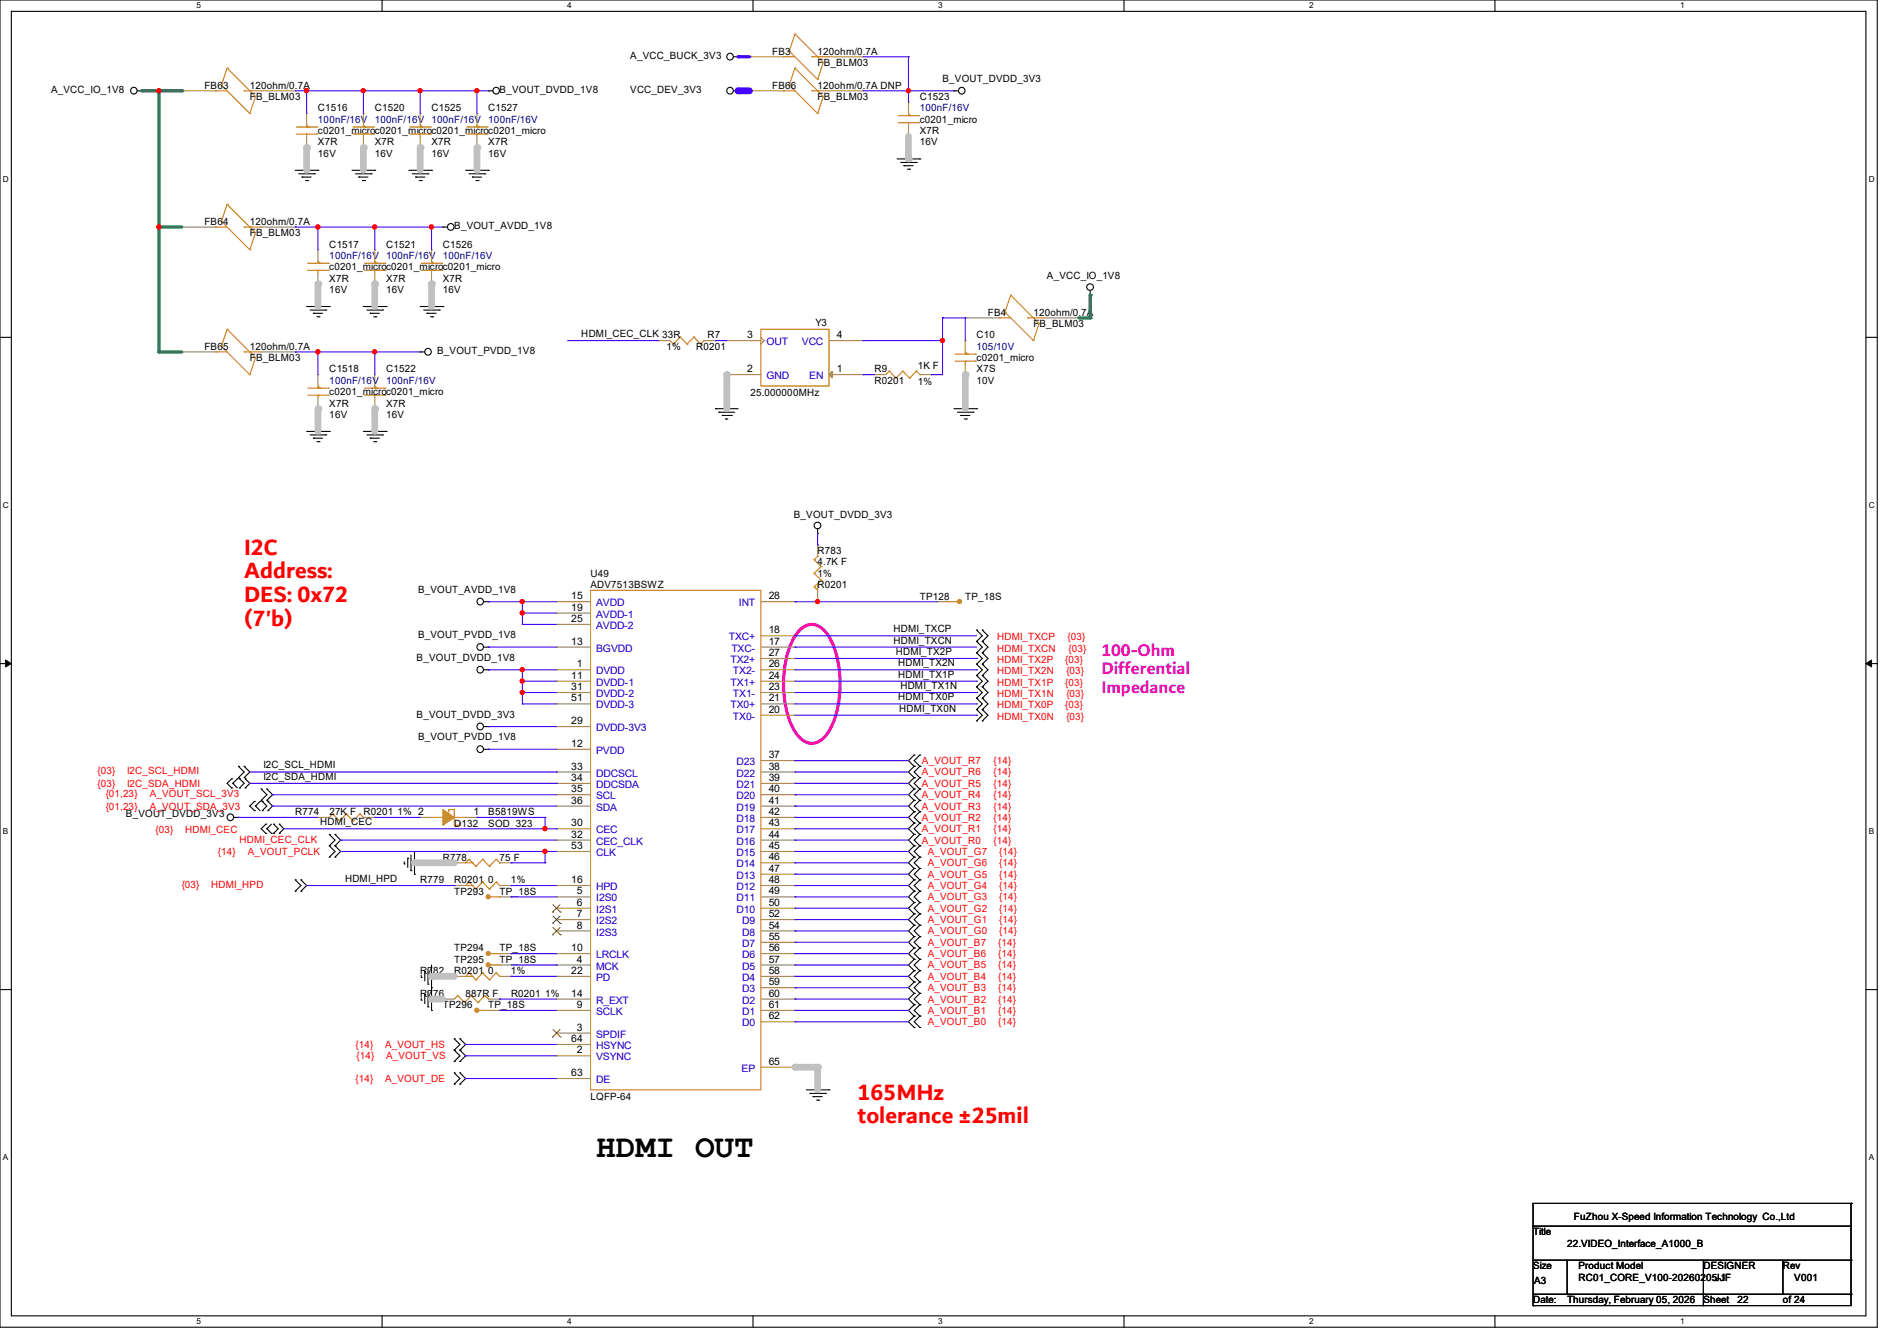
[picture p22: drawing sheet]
<svg xmlns="http://www.w3.org/2000/svg" width="297mm" height="210mm" viewBox="0 0 297 210" stroke-linecap="round" stroke-linejoin="round" font-family="sans-serif">
<defs><g id="words">
<text font-size="5.1" x="93.3" y="181.2">HDMI OUT</text>
<g font-size="3.7" fill="#f00">
<text x="38.2" y="86.9">I2C</text>
<text x="38.2" y="90.6">Address:</text>
<text x="38.2" y="94.3">DES: 0x72</text>
<text x="38.2" y="98">(7'b)</text>
<text x="134.2" y="172.2">165MHz</text>
<text x="134.2" y="175.9">tolerance ±25mil</text>
</g>
<g font-size="2.8" fill="#f0f">
<text x="172.5" y="102.8">100-Ohm</text>
<text x="172.5" y="105.6">Differential</text>
<text x="172.5" y="108.5">Impedance</text>
</g>
<g font-size="1.6">
<text x="98.7" y="9.3">A_VCC_BUCK_3V3</text>
<text x="120.9" y="8.6">FB3</text>
<text x="128" y="8.6">120ohm/0.7A</text>
<text x="128" y="10.3">FB_BLM03</text>
<text x="8" y="14.6">A_VCC_IO_1V8</text>
<text x="32" y="13.9">FB63</text>
<text x="39.1" y="13.9">120ohm/0.7A</text>
<text x="39.1" y="15.7">FB_BLM03</text>
<text x="49.8" y="17.4">C1516</text>
<text x="58.7" y="17.4">C1520</text>
<text x="67.6" y="17.4">C1525</text>
<text x="76.5" y="17.4">C1527</text>
<text x="78.2" y="14.6">B_VOUT_DVDD_1V8</text>
<text x="98.7" y="14.6">VCC_DEV_3V3</text>
<text x="120.9" y="13.9">FB66</text>
<text x="128" y="13.9">120ohm/0.7A DNP</text>
<text x="128" y="15.7">FB_BLM03</text>
<text x="144" y="15.7">C1523</text>
<text x="147.6" y="12.8">B_VOUT_DVDD_3V3</text>
<text x="49.8" y="21">c0201_microc0201_microc0201_microc0201_micro</text>
<text x="49.8" y="22.8">X7R</text>
<text x="58.7" y="22.8">X7R</text>
<text x="67.6" y="22.8">X7R</text>
<text x="76.5" y="22.8">X7R</text>
<text x="144" y="19.2">c0201_micro</text>
<text x="144" y="21">X7R</text>
<text x="144" y="22.8">16V</text>
<text x="49.8" y="24.6">16V</text>
<text x="58.7" y="24.6">16V</text>
<text x="67.6" y="24.6">16V</text>
<text x="76.5" y="24.6">16V</text>
<text x="32" y="35.2">FB64</text>
<text x="39.1" y="35.2">120ohm/0.7A</text>
<text x="71.1" y="35.9">B_VOUT_AVDD_1V8</text>
<text x="39.1" y="37">FB_BLM03</text>
<text x="51.6" y="38.8">C1517</text>
<text x="60.5" y="38.8">C1521</text>
<text x="69.3" y="38.8">C1526</text>
<text x="51.6" y="42.3">c0201_microc0201_microc0201_micro</text>
<text x="51.6" y="44.1">X7R</text>
<text x="51.6" y="45.9">16V</text>
<text x="60.5" y="44.1">X7R</text>
<text x="60.5" y="45.9">16V</text>
<text x="69.3" y="44.1">X7R</text>
<text x="69.3" y="45.9">16V</text>
<text x="163.9" y="43.8">A_VCC_IO_1V8</text>
<text x="91" y="52.8">HDMI_CEC_CLK 33R</text>
<text x="110.8" y="53">R7</text>
<text x="117" y="53">3</text>
<text x="127.7" y="51.1">Y3</text>
<text x="131" y="53">4</text>
<text x="152.9" y="53">C10</text>
<text x="154.7" y="49.4">FB4</text>
<text x="161.8" y="49.4">120ohm/0.7A</text>
<text x="161.8" y="51.2">FB_BLM03</text>
<text x="32" y="54.8">FB65</text>
<text x="39.1" y="54.8">120ohm/0.7A</text>
<text x="39.1" y="56.6">FB_BLM03</text>
<text x="51.6" y="58.3">C1518</text>
<text x="60.5" y="58.3">C1522</text>
<text x="68.5" y="55.5">B_VOUT_PVDD_1V8</text>
<text x="104.4" y="54.8">1%</text>
<text x="109" y="54.8">R0201</text>
<text x="117" y="58.3">2</text>
<text x="131" y="58.3">1</text>
<text x="136.9" y="58.3">R9</text>
<text x="143.7" y="57.8">1K F</text>
<text x="152.9" y="56.6">c0201_micro</text>
<text x="152.9" y="58.3">X7S</text>
<text x="51.6" y="61.9">c0201_microc0201_micro</text>
<text x="51.6" y="63.7">X7R</text>
<text x="51.6" y="65.4">16V</text>
<text x="60.5" y="63.7">X7R</text>
<text x="60.5" y="65.4">16V</text>
<text x="117.5" y="62.1">25.000000MHz</text>
<text x="136.9" y="60.1">R0201</text>
<text x="143.7" y="60.3">1%</text>
<text x="152.9" y="60.1">10V</text>
<text x="124.3" y="81.1">B_VOUT_DVDD_3V3</text>
<text x="128" y="86.8">R783</text>
<text x="128" y="88.6">4.7K F</text>
<text x="65.4" y="92.8">B_VOUT_AVDD_1V8</text>
<text x="89.4" y="93.9">15</text>
<text x="89.4" y="95.6">19</text>
<text x="92.5" y="90.3">U49</text>
<text x="92.5" y="92.1">ADV7513BSWZ</text>
<text x="120.4" y="93.9">28</text>
<text x="128" y="92.1">R0201</text>
<text x="128" y="90.3">1%</text>
<text x="144" y="93.9">TP128</text>
<text x="151.1" y="93.9">TP_18S</text>
<text x="65.4" y="99.9">B_VOUT_PVDD_1V8</text>
<text x="89.4" y="101">13</text>
<text x="89.4" y="97.4">25</text>
<text x="120.4" y="101">17</text>
<text x="120.4" y="99.2">18</text>
<text x="139.9" y="99">HDMI_TXCP</text>
<text x="139.9" y="100.8">HDMI_TXCN</text>
<text x="65.2" y="103.5">B_VOUT_DVDD_1V8</text>
<text x="89.4" y="106.3">11</text>
<text x="90.3" y="104.5">1</text>
<text x="120.4" y="106.3">24</text>
<text x="120.4" y="104.5">26</text>
<text x="120.4" y="102.7">27</text>
<text x="140.2" y="102.6">HDMI_TX2P</text>
<text x="140.6" y="104.3">HDMI_TX2N</text>
<text x="140.6" y="106.1">HDMI_TX1P</text>
<text x="141" y="107.9">HDMI_TX1N</text>
<text x="65.2" y="112.4">B_VOUT_DVDD_3V3</text>
<text x="89.4" y="113.4">29</text>
<text x="89.4" y="108.1">31</text>
<text x="89.4" y="109.9">51</text>
<text x="120.4" y="111.6">20</text>
<text x="120.4" y="109.9">21</text>
<text x="120.4" y="108.1">23</text>
<text x="140.6" y="109.7">HDMI_TX0P</text>
<text x="140.8" y="111.5">HDMI_TX0N</text>
<text x="65.4" y="115.9">B_VOUT_PVDD_1V8</text>
<text x="89.4" y="117">12</text>
<text x="120.4" y="118.7">37</text>
<text x="41.2" y="120.4">I2C_SCL_HDMI</text>
<text x="41.2" y="122.1">I2C_SDA_HDMI</text>
<text x="89.4" y="120.5">33</text>
<text x="89.4" y="122.3">34</text>
<text x="89.4" y="124.1">35</text>
<text x="89.4" y="125.9">36</text>
<text x="120.4" y="120.5">38</text>
<text x="120.4" y="122.3">39</text>
<text x="120.4" y="124.1">40</text>
<text x="120.4" y="125.9">41</text>
<text x="19.7" y="128">B_VOUT_DVDD_3V3</text>
<text x="46.2" y="127.7">R774</text>
<text x="50.1" y="129.2">HDMI_CEC</text>
<text x="51.6" y="127.7">27K F</text>
<text x="56.9" y="127.7">R0201 1% 2</text>
<text x="71.1" y="129.5">D132</text>
<text x="74.1" y="127.6">1</text>
<text x="76.5" y="127.7">B5819WS</text>
<text x="76.5" y="129.5">SOD_323</text>
<text x="89.4" y="129.4">30</text>
<text x="89.4" y="131.2">32</text>
<text x="120.4" y="127.6">42</text>
<text x="120.4" y="129.4">43</text>
<text x="120.4" y="131.2">44</text>
<text x="69.3" y="134.8">R778</text>
<text x="78.2" y="134.8">75 F</text>
<text x="89.4" y="133">53</text>
<text x="120.4" y="133">45</text>
<text x="120.4" y="134.7">46</text>
<text x="120.4" y="136.5">47</text>
<text x="54" y="138.1">HDMI_HPD</text>
<text x="65.8" y="138.3">R779</text>
<text x="71.1" y="138.3">R0201</text>
<text x="71.1" y="140.1">TP293</text>
<text x="76.5" y="138.3">0</text>
<text x="78.2" y="140.1">TP_18S</text>
<text x="80" y="138.3">1%</text>
<text x="89.4" y="138.3">16</text>
<text x="90.3" y="140.1">5</text>
<text x="90.3" y="141.9">6</text>
<text x="90.3" y="143.6">7</text>
<text x="120.4" y="138.3">48</text>
<text x="120.4" y="140.1">49</text>
<text x="120.4" y="141.9">50</text>
<text x="120.4" y="143.6">52</text>
<text x="71.1" y="149">TP294</text>
<text x="78.2" y="149">TP_18S</text>
<text x="89.4" y="149">10</text>
<text x="90.3" y="145.4">8</text>
<text x="120.4" y="145.4">54</text>
<text x="120.4" y="147.2">55</text>
<text x="120.4" y="149">56</text>
<text x="65.8" y="152.6">R782</text>
<text x="71.1" y="152.6">R0201</text>
<text x="71.1" y="150.8">TP295</text>
<text x="76.5" y="152.6">0</text>
<text x="78.2" y="150.8">TP_18S</text>
<text x="80" y="152.6">1%</text>
<text x="89.4" y="152.5">22</text>
<text x="90.3" y="150.8">4</text>
<text x="120.4" y="150.8">57</text>
<text x="120.4" y="152.5">58</text>
<text x="120.4" y="154.3">59</text>
<text x="65.8" y="156.1">R776</text>
<text x="69.3" y="157.9">TP296</text>
<text x="72.9" y="156.1">887R F</text>
<text x="76.4" y="157.9">TP_18S</text>
<text x="80" y="156.1">R0201 1%</text>
<text x="89.4" y="156.1">14</text>
<text x="90.3" y="161.4">3</text>
<text x="90.3" y="157.9">9</text>
<text x="120.4" y="156.1">60</text>
<text x="120.4" y="157.9">61</text>
<text x="120.4" y="159.6">62</text>
<text x="89.4" y="163.2">64</text>
<text x="90.3" y="165">2</text>
<text x="120.4" y="166.8">65</text>
<text x="89.4" y="168.5">63</text>
<text x="92.5" y="172.3">LQFP-64</text>
<text x="246.4" y="191.1">FuZhou X-Speed Information Technology Co.,Ltd</text>
<text x="240" y="193.5">Title</text>
<text x="245.4" y="195.2">22.VIDEO_Interface_A1000_B</text>
<text x="240" y="198.8">Size</text>
<text x="240.2" y="201.1">A3</text>
<text x="247.1" y="198.8">Product Model</text>
<text x="247.1" y="200.6">RC01_CORE_V100-20260205-1</text>
<text x="266.7" y="198.8">DESIGNER</text>
<text x="268.5" y="200.6">JJF</text>
<text x="279.1" y="198.8">Rev</text>
<text x="280.9" y="200.6">V001</text>
<text x="240" y="204.1">Date:</text>
<text x="245.4" y="204.1">Thursday, February 05, 2026</text>
<text x="266.7" y="204.1">Sheet</text>
<text x="272" y="204.1">22</text>
<text x="279.1" y="204.1">of 24</text>
</g>
<g font-size="1.6" fill="#000080">
<text x="144" y="17.4">100nF/16V</text>
<text x="49.8" y="19.2">100nF/16V</text>
<text x="58.7" y="19.2">100nF/16V</text>
<text x="67.6" y="19.2">100nF/16V</text>
<text x="76.5" y="19.2">100nF/16V</text>
<text x="51.6" y="40.6">100nF/16V</text>
<text x="60.5" y="40.6">100nF/16V</text>
<text x="69.3" y="40.6">100nF/16V</text>
<text x="152.9" y="54.8">105/10V</text>
<text x="51.6" y="60.1">100nF/16V</text>
<text x="60.5" y="60.1">100nF/16V</text>
</g>
<g font-size="1.6" fill="#00c">
<text x="120" y="54.1">OUT</text>
<text x="120" y="59.4">GND</text>
<text x="125.6" y="54.1">VCC</text>
<text x="126.7" y="59.4">EN</text>
<text x="93.3" y="95">AVDD</text>
<text x="115.7" y="95">INT</text>
<text x="93.3" y="96.7">AVDD-1</text>
<text x="93.3" y="98.5">AVDD-2</text>
<text x="114.1" y="100.3">TXC+</text>
<text x="93.3" y="105.6">DVDD</text>
<text x="93.3" y="107.4">DVDD-1</text>
<text x="93.3" y="102.1">BGVDD</text>
<text x="114.4" y="107.4">TX1+</text>
<text x="114.4" y="103.8">TX2+</text>
<text x="114.5" y="102.1">TXC-</text>
<text x="114.8" y="105.6">TX2-</text>
<text x="93.3" y="109.2">DVDD-2</text>
<text x="93.3" y="111">DVDD-3</text>
<text x="114.4" y="111">TX0+</text>
<text x="114.8" y="112.7">TX0-</text>
<text x="114.8" y="109.2">TX1-</text>
<text x="93.3" y="118.1">PVDD</text>
<text x="93.3" y="114.5">DVDD-3V3</text>
<text x="115.3" y="119.8">D23</text>
<text x="93.3" y="121.6">DDCSCL</text>
<text x="93.3" y="123.4">DDCSDA</text>
<text x="93.3" y="125.2">SCL</text>
<text x="115.3" y="121.6">D22</text>
<text x="115.3" y="123.4">D21</text>
<text x="115.3" y="125.2">D20</text>
<text x="93.3" y="130.5">CEC</text>
<text x="93.3" y="127">SDA</text>
<text x="115.3" y="127">D19</text>
<text x="115.3" y="128.7">D18</text>
<text x="115.3" y="130.5">D17</text>
<text x="93.3" y="132.3">CEC_CLK</text>
<text x="93.3" y="134.1">CLK</text>
<text x="115.3" y="132.3">D16</text>
<text x="115.3" y="134.1">D15</text>
<text x="115.3" y="135.8">D14</text>
<text x="115.3" y="137.6">D13</text>
<text x="93.3" y="141.2">I2S0</text>
<text x="93.3" y="143">I2S1</text>
<text x="93.3" y="139.4">HPD</text>
<text x="115.3" y="139.4">D12</text>
<text x="115.3" y="141.2">D11</text>
<text x="115.3" y="143">D10</text>
<text x="93.3" y="144.7">I2S2</text>
<text x="93.3" y="146.5">I2S3</text>
<text x="116.2" y="144.7">D9</text>
<text x="116.2" y="146.5">D8</text>
<text x="116.2" y="148.3">D7</text>
<text x="93.3" y="151.9">MCK</text>
<text x="93.3" y="150.1">LRCLK</text>
<text x="93.3" y="153.6">PD</text>
<text x="116.2" y="150.1">D6</text>
<text x="116.2" y="151.9">D5</text>
<text x="116.2" y="153.6">D4</text>
<text x="116.2" y="155.4">D3</text>
<text x="93.3" y="159">SCLK</text>
<text x="93.3" y="157.2">R_EXT</text>
<text x="116.2" y="157.2">D2</text>
<text x="116.2" y="159">D1</text>
<text x="116.2" y="160.7">D0</text>
<text x="93.3" y="166.1">VSYNC</text>
<text x="93.3" y="162.5">SPDIF</text>
<text x="93.3" y="164.3">HSYNC</text>
<text x="116.1" y="167.9">EP</text>
<text x="93.3" y="169.6">DE</text>
</g>
<g font-size="1.6" fill="#f00">
<text x="156.1" y="100.3">HDMI_TXCP</text>
<text x="167.1" y="100.3">{03}</text>
<text x="156.1" y="102.1">HDMI_TXCN</text>
<text x="156.1" y="103.8">HDMI_TX2P</text>
<text x="156.1" y="105.6">HDMI_TX2N</text>
<text x="156.1" y="107.4">HDMI_TX1P</text>
<text x="166.8" y="103.8">{03}</text>
<text x="166.8" y="107.4">{03}</text>
<text x="167" y="105.6">{03}</text>
<text x="167.3" y="102.1">{03}</text>
<text x="156.1" y="109.2">HDMI_TX1N</text>
<text x="156.1" y="111">HDMI_TX0P</text>
<text x="156.1" y="112.7">HDMI_TX0N</text>
<text x="166.8" y="111">{03}</text>
<text x="167" y="109.2">{03}</text>
<text x="167" y="112.7">{03}</text>
<text x="144.4" y="119.7">A_VOUT_R7</text>
<text x="155.6" y="119.7">{14}</text>
<text x="15.3" y="121.3">{03}</text>
<text x="15.3" y="123.2">{03}</text>
<text x="16.6" y="124.8">{01,23}</text>
<text x="19.9" y="121.3">I2C_SCL_HDMI</text>
<text x="19.9" y="123.2">I2C_SDA_HDMI</text>
<text x="23.5" y="124.8">A_VOUT_SCL_3V3</text>
<text x="144.4" y="125">A_VOUT_R4</text>
<text x="144.4" y="123.2">A_VOUT_R5</text>
<text x="144.4" y="121.5">A_VOUT_R6</text>
<text x="155.6" y="125">{14}</text>
<text x="155.6" y="123.2">{14}</text>
<text x="155.6" y="121.5">{14}</text>
<text x="16.6" y="126.8">{01,23}</text>
<text x="23.5" y="126.8">A_VOUT_SDA_3V3</text>
<text x="24.3" y="130.5">{03}</text>
<text x="29" y="130.5">HDMI_CEC</text>
<text x="37.5" y="131.9">HDMI_CEC_CLK</text>
<text x="144.4" y="130.3">A_VOUT_R1</text>
<text x="144.4" y="128.6">A_VOUT_R2</text>
<text x="144.4" y="126.8">A_VOUT_R3</text>
<text x="155.6" y="130.3">{14}</text>
<text x="155.6" y="128.6">{14}</text>
<text x="155.6" y="126.8">{14}</text>
<text x="34.1" y="133.9">{14}</text>
<text x="38.8" y="133.9">A_VOUT_PCLK</text>
<text x="144.4" y="132.1">A_VOUT_R0</text>
<text x="145.2" y="137.5">A_VOUT_G5</text>
<text x="145.2" y="135.7">A_VOUT_G6</text>
<text x="145.2" y="133.9">A_VOUT_G7</text>
<text x="155.6" y="132.1">{14}</text>
<text x="156.5" y="137.5">{14}</text>
<text x="156.5" y="135.7">{14}</text>
<text x="156.5" y="133.9">{14}</text>
<text x="28.4" y="139.1">{03}</text>
<text x="33.1" y="139.1">HDMI_HPD</text>
<text x="145.2" y="142.8">A_VOUT_G2</text>
<text x="145.2" y="141">A_VOUT_G3</text>
<text x="145.2" y="139.2">A_VOUT_G4</text>
<text x="156.5" y="142.8">{14}</text>
<text x="156.5" y="141">{14}</text>
<text x="156.5" y="139.2">{14}</text>
<text x="145.2" y="146.3">A_VOUT_G0</text>
<text x="145.2" y="144.6">A_VOUT_G1</text>
<text x="145.2" y="149.9">A_VOUT_B6</text>
<text x="145.2" y="148.1">A_VOUT_B7</text>
<text x="156.3" y="149.9">{14}</text>
<text x="156.3" y="148.1">{14}</text>
<text x="156.5" y="146.3">{14}</text>
<text x="156.5" y="144.6">{14}</text>
<text x="145.2" y="155.2">A_VOUT_B3</text>
<text x="145.2" y="153.5">A_VOUT_B4</text>
<text x="145.2" y="151.7">A_VOUT_B5</text>
<text x="156.3" y="155.2">{14}</text>
<text x="156.3" y="153.5">{14}</text>
<text x="156.3" y="151.7">{14}</text>
<text x="145.2" y="160.6">A_VOUT_B0</text>
<text x="145.2" y="158.8">A_VOUT_B1</text>
<text x="145.2" y="157">A_VOUT_B2</text>
<text x="156.3" y="160.6">{14}</text>
<text x="156.3" y="158.8">{14}</text>
<text x="156.3" y="157">{14}</text>
<text x="55.7" y="164.1">{14}</text>
<text x="55.8" y="165.9">{14}</text>
<text x="60.3" y="164.1">A_VOUT_HS</text>
<text x="60.5" y="165.9">A_VOUT_VS</text>
<text x="55.7" y="169.5">{14}</text>
<text x="60.3" y="169.5">A_VOUT_DE</text>
</g>
<g font-size="1.3">
<text x="30.8" y="1.3">5</text>
<text x="88.8" y="1.3">4</text>
<text x="146.9" y="1.3">3</text>
<text x="205" y="1.3">2</text>
<text x="263.1" y="1.3">1</text>
<text x=".5" y="28.4">D</text>
<text x="292.6" y="28.4">D</text>
<text x=".5" y="79.5">C</text>
<text x="292.6" y="79.5">C</text>
<text x=".5" y="130.6">B</text>
<text x="292.6" y="130.6">B</text>
<text x=".5" y="181.7">A</text>
<text x="292.6" y="181.7">A</text>
<text x="30.8" y="207.4">5</text>
<text x="88.8" y="207.4">4</text>
<text x="146.9" y="207.4">3</text>
<text x="205" y="207.4">2</text>
<text x="263.1" y="207.4">1</text>
</g>
</g></defs>
<path d="M0 0h293.9v207.9h-293.9zM1.8 1.8h290.3v204.3h-290.3z" fill="none" stroke="#000" stroke-width=".17"/>
<g fill="#fff">
<path d="M30.8 .2h.7v1.4h-.7z"/>
<path d="M30.8 206.2h.7v1.4h-.7z"/>
</g>
<path d="M59.8 0v1.8M59.8 206.1v1.8" fill="none" stroke="#000" stroke-width=".17"/>
<g fill="#fff">
<path d="M88.8 .2h.7v1.4h-.7z"/>
<path d="M88.8 206.2h.7v1.4h-.7z"/>
</g>
<path d="M117.9 0v1.8M117.9 206.1v1.8" fill="none" stroke="#000" stroke-width=".17"/>
<g fill="#fff">
<path d="M146.9 .2h.7v1.4h-.7z"/>
<path d="M146.9 206.2h.7v1.4h-.7z"/>
</g>
<path d="M176 0v1.8M176 206.1v1.8" fill="none" stroke="#000" stroke-width=".17"/>
<g fill="#fff">
<path d="M205 .2h.7v1.4h-.7z"/>
<path d="M205 206.2h.7v1.4h-.7z"/>
</g>
<path d="M234.1 0v1.8M234.1 206.1v1.8" fill="none" stroke="#000" stroke-width=".17"/>
<g fill="#fff">
<path d="M263.1 .2h.6v1.4h-.6z"/>
<path d="M263.1 206.2h.6v1.4h-.6z"/>
<path d="M.5 27.3h.9v1.4h-.9z"/>
<path d="M292.6 27.3h.9v1.4h-.9z"/>
<path d="M.5 78.4h.9v1.4h-.9z"/>
<path d="M292.6 78.4h.9v1.4h-.9z"/>
</g>
<path d="M0 52.8h1.8M292.1 52.8h1.8" fill="none" stroke="#000" stroke-width=".17"/>
<g fill="#fff">
<path d="M.5 129.5h.8v1.4h-.8z"/>
<path d="M292.6 129.5h.8v1.4h-.8z"/>
</g>
<path d="M0 103.9h1.8M292.1 103.9h1.8" fill="none" stroke="#000" stroke-width=".17"/>
<path d="M.9 103.4l.9 .5-.9 .5zM292.1 103.9l.9-.5v1z" fill="#000" stroke="#000" stroke-width=".16"/>
<g fill="#fff">
<path d="M.5 180.5h.8v1.4h-.8z"/>
<path d="M292.6 180.5h.8v1.4h-.8z"/>
</g>
<g fill="none" stroke="#000" stroke-width=".17">
<path d="M21.5 14.2h.7M22.2 14.2h.1M76.5 14.2h.1M76.5 14.2h.7M114.9 14.2h.7M114.9 8.9h.7M115.6 14.2h.1M115.6 8.9h.1M149.4 14.2h.1M149.4 14.2h.7M46.2 26.7h3.6M46.8 27.2h2.4"/>
<path d="M47.3 27.7h.1M47.3 27.7h1.4M47.8 28.3h.4M48.2 28.3h.1M49.2 27.2h.1M49.8 26.7h.1M55.1 26.7h3.6M55.7 27.2h2.4M56.2 27.7h.1M56.2 27.7h1.4M56.7 28.3h.4M57.1 28.3h.1"/>
<path d="M58.1 27.2h.1M58.7 26.7h.1M64 26.7h3.6M64.6 27.2h2.4M65.1 27.7h.1M65.1 27.7h1.4M65.6 28.3h.4M66 28.3h.1M67 27.2h.1M67.6 26.7h.1M69.3 35.6h.1M69.3 35.6h.8"/>
<path d="M72.9 26.7h3.6M73.4 27.2h2.5M74 27.7h.1M74 27.7h1.4M74.5 28.3h.3M74.8 28.3h.1M75.9 27.2h.1M76.5 26.7h.1M140.5 24.9h3.5M141 25.4h2.5M141.5 26h.1M141.5 26h1.5"/>
<path d="M142.1 26.5h.3M142.4 26.5h.1M143.5 25.4h.1M144 24.9h.1M48 48h3.6M48.6 48.6h2.4M49.1 49.1h.1M49.1 49.1h1.4M49.6 49.6h.4M50 49.6h.1M51 48.6h.1M51.6 48h.1"/>
<path d="M56.9 48h3.6M57.4 48.6h2.5M58 49.1h.1M58 49.1h1.4M58.5 49.6h.3M58.8 49.6h.1M59.9 48.6h.1M60.5 48h.1M65.8 55.1h.1M65.8 48h3.5M65.8 55.1h.7M66.3 48.6h2.5"/>
<path d="M66.8 49.1h.1M66.8 49.1h1.5M67.4 49.6h.3M67.7 49.6h.1M68.8 48.6h.1M69.3 48h.1M170.7 46.2h.1M170.7 45.5v.7M48 67.6h3.6M48.6 68.1h2.4M49.1 68.6h.1M49.1 68.6h1.4"/>
<path d="M49.6 69.2h.4M50 69.2h.1M51 68.1h.1M51.6 67.6h.1M56.9 67.6h3.6M57.4 68.1h2.5M58 68.6h.1M58 68.6h1.4M58.5 69.2h.3M58.8 69.2h.1M59.9 68.1h.1M60.5 67.6h.1"/>
<path d="M112 64h.1M112 64h3.6M112.6 64.6h.1M112.6 64.6h2.4M113.1 65.1h1.4M113.6 65.6h.1M113.6 65.6h.4M114.5 65.1h.1M149.4 64h3.5M149.9 64.6h2.5M150.4 65.1h.1M150.4 65.1h1.4"/>
<path d="M151 65.6h.3M151.3 65.6h.1M152.4 64.6h.1M152.9 64h.1M75.7 94.2h.8M76.5 94.2h.1M128 83.6h.1M128 82.8v.8M152.9 98.7h.1M152.9 98.7l.9 .9-.9 .9M153.8 98.7h.1M153.8 98.7l.9 .9-.9 .9"/>
<path d="M75.7 101.3h.8M75.7 104.9h.8M75.7 113.8h.8M75.7 117.3h.8M76.5 101.3h.1M76.5 104.9h.1M76.5 113.8h.1M76.5 117.3h.1M143.1 118.2h.1M143.1 118.2l-.9 .9 .9 .9M144 118.2h.1M144 118.2l-.9 .9 .9 .9"/>
<path d="M152.9 100.5h.1M152.9 102.2h.1M152.9 104h.1M152.9 105.8h.1M152.9 107.6h.1M152.9 109.3h.1M152.9 111.1h.1M152.9 112.9h.1M152.9 111.1l.9 .9-.9 .9M152.9 109.3l.9 .9-.9 .9M152.9 107.6l.9 .9-.9 .8M152.9 100.5l.9 .8-.9 .9"/>
<path d="M152.9 102.2l.9 .9-.9 .9M152.9 104l.9 .9-.9 .9M152.9 105.8l.9 .9-.9 .9M153.8 100.5h.1M153.8 102.2h.1M153.8 104h.1M153.8 105.8h.1M153.8 107.6h.1M153.8 109.3h.1M153.8 111.1h.1M153.8 112.9h.1M153.8 111.1l.9 .9-.9 .9"/>
<path d="M153.8 109.3l.9 .9-.9 .9M153.8 107.6l.9 .9-.9 .8M153.8 105.8l.9 .9-.9 .9M153.8 100.5l.9 .8-.9 .9M153.8 102.2l.9 .9-.9 .9M153.8 104l.9 .9-.9 .9M36.3 123.4h.1M36.3 122h.1M36.3 122l-.7 .7 .7 .7M36.4 122.7h.1M36.4 122.7l.8 .7M36.6 128h.7"/>
<path d="M37.2 122h.1M37.2 122l-.8 .7M37.3 128h.1M37.3 120h.1M37.3 121.8h.1M37.3 120l.9 .9-.9 .9M37.5 122h.1M37.5 123.4h.1M37.5 122l.7 .7-.7 .7M38.2 121.8h.1M38.2 120h.1M38.2 120l.9 .9-.9 .9"/>
<path d="M38.4 122h.1M38.4 123.4h.1M38.4 122l.7 .7-.7 .7M39.8 127h.1M39.8 125.5h.1M39.8 125.5l-.7 .7 .7 .8M40 126.2h.1M40 126.2l.7 .8M40.7 125.5h.1M40.7 125.5l-.7 .7M40.9 123.6h.1M40.9 125.3h.1"/>
<path d="M40.9 123.6l.9 .9-.9 .8M41.1 125.5h.1M41.1 127h.1M41.1 125.5l.7 .7-.7 .8M41.6 129.1h.1M41.6 130.5h.1M41.6 129.1l-.7 .7 .7 .7M41.8 125.3h.1M41.8 123.6h.1M41.8 129.8h.1M41.8 123.6l.9 .9-.9 .8M41.8 129.8l.7 .7"/>
<path d="M42 125.5h.1M42 127h.1M42 125.5l.7 .7-.7 .8M42.5 130.5h.1M42.5 129.1l-.7 .7M42.8 130.5h.1M42.8 129.1h.1M42.8 129.1l.8 .7-.8 .7M43.7 130.5h.1M43.7 129.1h.1M43.7 129.1l.7 .7-.7 .7M46.2 137.8h.1"/>
<path d="M46.2 139.6h.1M46.2 137.8l.9 .9-.9 .9M47.1 139.6h.1M47.1 137.8h.1M47.1 137.8l.9 .9-.9 .9M51.6 130.7h.1M51.6 132.5h.1M51.6 134.2h.1M51.6 130.7l.9 .9-.9 .9M51.6 132.5l.9 .8-.9 .9M52.5 132.5h.1M52.5 130.7h.1"/>
<path d="M52.5 134.2h.1M52.5 130.7l.8 .9-.8 .9M52.5 132.5l.8 .8-.8 .9M63.3 135.3h.1M63.3 135v.3M63.8 134.4h.1M63.8 134.4v1.4M64.3 136.4h.1M64.3 133.9v2.5M64.9 136.9h.1M64.9 133.3v3.6M143.1 130.7h.1"/>
<path d="M143.1 132.5h.1M143.1 128.9h.1M143.1 127.1h.1M143.1 125.3h.1M143.1 123.6h.1M143.1 121.8h.1M143.1 120h.1M143.1 139.6h.1M143.1 137.8h.1M143.1 136h.1M143.1 134.2h.1M143.1 130.7l-.9 .9 .9 .9"/>
<path d="M143.1 128.9l-.9 .9 .9 .9M143.1 127.1l-.9 .9 .9 .9M143.1 125.3l-.9 .9 .9 .9M143.1 123.6l-.9 .9 .9 .8M143.1 121.8l-.9 .9 .9 .9M143.1 120l-.9 .9 .9 .9M143.1 139.6l-.9 .9 .9 .9M143.1 137.8l-.9 .9 .9 .9M143.1 136l-.9 .9 .9 .9M143.1 134.2l-.9 .9 .9 .9M143.1 132.5l-.9 .8 .9 .9M144 132.5h.1"/>
<path d="M144 130.7h.1M144 128.9h.1M144 127.1h.1M144 125.3h.1M144 123.6h.1M144 121.8h.1M144 120h.1M144 139.6h.1M144 137.8h.1M144 136h.1M144 134.2h.1M144 130.7l-.9 .9 .9 .9"/>
<path d="M144 128.9l-.9 .9 .9 .9M144 127.1l-.9 .9 .9 .9M144 125.3l-.9 .9 .9 .9M144 123.6l-.9 .9 .9 .8M144 121.8l-.9 .9 .9 .9M144 120l-.9 .9 .9 .9M144 139.6l-.9 .9 .9 .9M144 137.8l-.9 .9 .9 .9M144 136l-.9 .9 .9 .9M144 134.2l-.9 .9 .9 .9M144 132.5l-.9 .8 .9 .9M0 155h1.8"/>
<path d="M66 153.1h.1M66 156.6h.1M66 152.7v.4M66 156.3v.3M66.5 152.2h.1M66.5 155.7h.1M66.5 152.2v1.4M66.5 155.7v1.5M67 154.1h.1M67 157.7h.1M67 151.7v2.4M67 155.2v2.5"/>
<path d="M67.6 154.7h.1M67.6 158.2h.1M67.6 151.1v7.1M143.1 144.9h.1M143.1 146.7h.1M143.1 143.1h.1M143.1 141.4h.1M143.1 159.1h.1M143.1 157.4h.1M143.1 155.6h.1M143.1 153.8h.1M143.1 152h.1"/>
<path d="M143.1 150.2h.1M143.1 148.5h.1M143.1 144.9l-.9 .9 .9 .9M143.1 143.1l-.9 .9 .9 .9M143.1 141.4l-.9 .8 .9 .9M143.1 159.1l-.9 .9 .9 .9M143.1 157.4l-.9 .8 .9 .9M143.1 155.6l-.9 .9 .9 .9M143.1 153.8l-.9 .9 .9 .9M143.1 152l-.9 .9 .9 .9M143.1 150.2l-.9 .9 .9 .9M143.1 148.5l-.9 .9 .9 .8"/>
<path d="M143.1 146.7l-.9 .9 .9 .9M144 146.7h.1M144 144.9h.1M144 143.1h.1M144 141.4h.1M144 159.1h.1M144 157.4h.1M144 155.6h.1M144 153.8h.1M144 152h.1M144 150.2h.1M144 148.5h.1"/>
<path d="M144 144.9l-.9 .9 .9 .9M144 143.1l-.9 .9 .9 .9M144 141.4l-.9 .8 .9 .9M144 159.1l-.9 .9 .9 .9M144 157.4l-.9 .8 .9 .9M144 155.6l-.9 .9 .9 .9M144 153.8l-.9 .9 .9 .9M144 152l-.9 .9 .9 .9M144 150.2l-.9 .9 .9 .9M144 148.5l-.9 .9 .9 .8M144 146.7l-.9 .9 .9 .9M292.1 155h1.8"/>
<path d="M71.1 166.2h.1M71.1 164.5h.1M71.1 162.7h.1M71.1 169.8h.1M71.1 168h.1M71.1 164.5l.9 .9-.9 .8M71.1 162.7l.9 .9-.9 .9M71.1 168l.9 .9-.9 .9M72 164.5h.1M72 166.2h.1M72 162.7h.1M72 168h.1"/>
<path d="M72 169.8h.1M72 164.5l.9 .9-.9 .8M72 162.7l.9 .9-.9 .9M72 168l.9 .9-.9 .9M126.2 170.7h3.6M126.8 171.2h2.4M127.3 171.7h.1M127.3 171.7h1.4M127.8 172.3h.4M128.2 172.3h.1M129.2 171.2h.1M129.8 170.7h.1"/>
<path d="M143.1 160.9h.1M144 160.9h.1M240 192h.1M240 192h49.8M240 197.4h49.8M245.4 197.4v5.3M266.7 197.4v7.1M279.1 197.4v5.3M289.8 188.5h.1M289.8 197.4h.1M289.8 188.5h-49.8v16M289.8 188.5v16h-49.8"/>
<path d="M240 204.5h.1M240 202.7h49.8M245.4 202.7h.1M266.7 202.7h.1M266.7 204.5h.1M279.1 202.7h.1M289.8 202.7h.1"/>
<circle cx="20.9" cy="14.2" r=".52"/>
<circle cx="77.7" cy="14.2" r=".52"/>
<circle cx="114.3" cy="8.9" r=".52"/>
<circle cx="114.3" cy="14.2" r=".52"/>
<circle cx="150.6" cy="14.2" r=".52"/>
<circle cx="70.6" cy="35.5" r=".52"/>
<circle cx="67" cy="55.1" r=".52"/>
<circle cx="170.7" cy="45" r=".52"/>
<circle cx="75.2" cy="94.2" r=".52"/>
<circle cx="128" cy="82.3" r=".52"/>
<circle cx="75.2" cy="113.8" r=".52"/>
<circle cx="75.2" cy="117.3" r=".52"/>
<circle cx="75.2" cy="101.3" r=".52"/>
<circle cx="75.2" cy="104.9" r=".52"/>
<circle cx="36.1" cy="128" r=".52"/>
</g>
<path d="M125.2 98.7a2.44 2.44 0 0 1 3.8 0 11 11 0 0 1 2.5 7 14.8 14.8 0 0 1-2 9.2 2.62 2.62 0 0 1-4.3 .7 11 11 0 0 1-2.5-7.1 14.8 14.8 0 0 1 2-9.2z" fill="none" stroke="#f0f" stroke-width=".51"/>
<g fill="none" stroke="#cc8006" stroke-width=".17">
<path d="M33.8 14.2h.1M33.8 14.2h1.8M34.7 13.3h.1M34.7 13.3l4.4 4.5M35.6 10.7h.1M35.6 10.7l4.4 4.4-.9 2.7M35.6 10.7l-.9 2.6M38.2 14.2h.1M38.2 14.2h2.7M39.1 17.8h.1M39.1 14.2h.1M46.4 19.9h3.2"/>
<path d="M48 19.9h.1M48 19.9v-.3l.3 .3M48.3 19.9h.1M49.6 19.9h.1M55.3 19.9h3.2M56.9 19.9h.1M56.9 19.9v-.3l.3 .3M57.2 19.9h.1M58.5 19.9h.1M64.2 19.9h3.2M65.8 19.9h.1M65.8 19.9v-.3l.3 .3"/>
<path d="M66.1 19.9h.1M67.4 19.9h.1M73.1 19.9h3.2M74.7 19.9h.1M74.7 19.9v-.3l.3 .3M75 19.9h.1M76.3 19.9h.1M122.7 8.9h.1M122.7 14.2h.1M122.7 14.2h1.8M122.7 8.9h1.8M123.6 8h.1"/>
<path d="M123.6 13.3h.1M123.6 8l4.4 4.4M123.6 13.3l4.4 4.5M124.5 5.3h.1M124.5 10.7h.1M124.5 5.3l4.4 4.5-.9 2.6M124.5 5.3l-.9 2.7M124.5 10.7l4.4 4.4-.9 2.7M124.5 10.7l-.9 2.6M127.1 8.9h.1M127.1 14.2h.1M127.1 14.2h2.7"/>
<path d="M127.1 8.9h2.7M128 12.4h.1M128 8.9h.1M128 17.8h.1M128 14.2h.1M140.6 19.2h3.2M140.6 18.1h3.2M142.2 18.1h.1M142.2 19.2h.1M142.2 18.1v-.3l.4 .3M142.2 19.2v.4M142.6 18.1h.1"/>
<path d="M143.8 19.2h.1M143.8 18.1h.1M33.8 35.6h.1M33.8 35.6h1.8M34.7 34.7h.1M34.7 34.7l4.4 4.4M35.6 32h.1M35.6 32l4.4 4.4-.9 2.7M35.6 32l-.9 2.7M38.2 35.6h.1M38.2 35.6h2.7M39.1 39.1h.1"/>
<path d="M39.1 35.6h.1M46.4 21h3.2M48 21h.1M48 21v.3M49.6 21h.1M55.3 21h3.2M56.9 21h.1M56.9 21v.3M58.5 21h.1M64.2 21h3.2M65.8 21h.1M65.8 21v.3"/>
<path d="M67.4 21h.1M73.1 21h3.2M74.7 21h.1M74.7 21v.3M76.3 21h.1M33.8 55.1h.1M33.8 55.1h1.8M34.7 54.2h.1M34.7 54.2l4.4 4.5M35.6 51.6h.1M35.6 51.6l4.4 4.4-.9 2.7M35.6 51.6l-.9 2.6"/>
<path d="M38.2 55.1h.1M38.2 55.1h2.7M39.1 58.7h.1M39.1 55.1h.1M48.2 42.3h3.2M48.2 41.2h3.2M49.8 41.2h.1M49.8 42.3h.1M49.8 41.2v-.3l.3 .3M49.8 42.3v.4M50.1 41.2h.1M51.4 42.3h.1"/>
<path d="M51.4 41.2h.1M57.1 42.3h3.2M57.1 41.2h3.2M58.7 41.2h.1M58.7 42.3h.1M58.7 41.2v-.3l.3 .3M58.7 42.3v.4M59 41.2h.1M60.3 42.3h.1M60.3 41.2h.1M66 42.3h3.2M66 41.2h3.2"/>
<path d="M67.6 41.2h.1M67.6 42.3h.1M67.6 41.2v-.3l.3 .3M67.6 42.3v.4M67.9 41.2h.1M69.2 42.3h.1M69.2 41.2h.1M104.9 53.3l.6 .6M105.5 53.9h.1M106.5 52.8h.1M106.5 52.8l-1 1.1M106.5 52.8l1.1 1.1"/>
<path d="M107.6 53.9h.1M108.6 52.8h.1M108.6 52.8l-1 1.1M108.6 52.8l1.1 1.1M109.7 53.9h.1M110.2 53.3h.1M110.2 53.3l-.5 .6M119.1 51.6h10.7v8.9h-10.7zM139.2 58.1h.1M139.2 58.1l-.5 .6M139.2 58.1l1.1 1.1M140.3 59.2h.1"/>
<path d="M141.4 58.1h.1M141.4 58.1l-1.1 1.1M141.4 58.1l1 1.1M142.4 59.2h.1M143.5 58.1h.1M143.5 58.1l-1.1 1.1M143.5 58.1l.5 .6M144 58.7h.1M149.5 56.6h3.2M149.5 55.5h3.2M151.1 55.5h.1M151.1 56.6h.1"/>
<path d="M151.1 55.5v-.4l.4 .4M151.1 56.6v.3M151.5 55.5h.1M152.7 56.6h.1M152.7 55.5h.1M156.5 49.8h.1M156.5 49.8h1.7M157.4 48.9h.1M157.4 48.9l4.4 4.4M158.2 46.2h.1M158.2 46.2l4.5 4.5-.9 2.6M158.2 46.2l-.8 2.7"/>
<path d="M160.9 49.8h.1M160.9 49.8h2.7M161.8 53.3h.1M161.8 49.8h.1M48.2 61.9h3.2M48.2 60.8h3.2M49.8 60.8h.1M49.8 61.9h.1M49.8 60.8v-.3l.3 .3M49.8 61.9v.3M50.1 60.8h.1M51.4 61.9h.1"/>
<path d="M51.4 60.8h.1M57.1 61.9h3.2M57.1 60.8h3.2M58.7 60.8h.1M58.7 61.9h.1M58.7 60.8v-.3l.3 .3M58.7 61.9v.3M59 60.8h.1M60.3 61.9h.1M60.3 60.8h.1M92.5 92.5h26.6v78.2h-26.6zM127.5 91.9h.1"/>
<path d="M127.5 89.8h.1M127.5 87.7h.1M127.5 89.8l1.1 1M127.5 87.7l1.1 1M128 87.1h.1M128 91.4h.1M128 91.4v1.1l-.5-.6M128 87.1l-.5 .6M128.6 90.8h.1M128.6 88.7h.1M128.6 90.8l-1.1 1.1M128.6 88.7l-1.1 1.1"/>
<path d="M148.5 94.2h.1M148.5 94.2h1.7M52.1 127.5h.1M52.1 127.5l-.5 .5M52.1 127.5l1.1 1.1M53.2 128.6h.1M54.2 127.5h.1M54.2 127.5l-1 1.1M54.2 127.5l1.1 1.1M55.3 128.6h.1M56.3 127.5h.1M56.3 127.5l-1 1.1"/>
<path d="M56.3 127.5l.6 .5M56.9 128h.1M67.6 128h1.7M69.3 128h.1M70.2 126.8h.1M70.2 127.1h.1M70.2 126.8h.9v2.4M70.2 126.8v.3M71.1 129.2h.1M71.1 128h1.8M71.1 129.2h.9M72 129.2h.1"/>
<path d="M72 128.9h.1M72 128.9v.3M72.9 128h.1M73.4 138.1h.1M73.4 134.6h.1M73.4 138.1l-.5 .6h1.1M73.4 138.1l1.1 1.1M73.4 134.6l-.5 .5h1.1M73.4 134.6l1.1 1.1M74 138.7h.1M74 135.1h.1M74.5 139.2h.1"/>
<path d="M74.5 135.7h.1M75.6 138.1h.1M75.6 134.6h.1M75.6 138.1l-1.1 1.1M75.6 138.1l1 1.1M75.6 134.6l-1.1 1.1M75.6 134.6l1 1.1M76.6 139.2h.1M76.6 135.7h.1M77.7 138.1h.1M77.7 134.6h.1M77.7 138.1l-1.1 1.1"/>
<path d="M77.7 138.1l.5 .6M77.7 134.6l-1.1 1.1M77.7 134.6l.5 .5M78.2 138.7h.1M78.2 135.1h.1M71.7 155.9h.1M71.7 155.9l-.6 .6M71.7 155.9l1 1.1M72.7 157h.1M73.4 152.4h.1M73.4 152.4l-.5 .5h1.1M73.4 152.4l1.1 1.1"/>
<path d="M73.8 155.9h.1M73.8 155.9l-1.1 1.1M73.8 155.9l1 1.1M74 152.9h.1M74.5 153.5h.1M74.7 158.2h1.8M74.8 157h.1M75.6 152.4h.1M75.6 152.4l-1.1 1.1M75.6 152.4l1 1.1M75.9 155.9h.1M75.9 155.9l-1.1 1.1"/>
<path d="M75.9 155.9l.6 .6M76.5 156.5h.1M76.5 158.2h.1M76.5 140.5h1.7M76.5 149.4h1.7M76.5 151.1h1.7M76.6 153.5h.1M77.7 152.4h.1M77.7 152.4l-1.1 1.1M77.7 152.4l.5 .5M78.2 152.9h.1M78.2 140.5h.1"/>
<path d="M78.2 149.4h.1M78.2 151.1h.1"/>
</g>
<g fill="none" stroke="#a84" stroke-width=".17">
<path d="M28.4 14.2h.1M28.4 14.2h5.4M40.9 14.2h5.3M46.2 14.2h.1M48 17.8h.1M48 17.8v1.8M56.9 17.8h.1M56.9 17.8v1.8M65.8 17.8h.1M65.8 17.8v1.8M74.7 17.8h.1M74.7 17.8v1.8"/>
<path d="M117.3 8.9h.1M117.3 14.2h.1M117.3 14.2h5.4M117.3 8.9h5.4M129.8 14.2h5.3M129.8 8.9h5.3M135.1 8.9h.1M135.1 14.2h.1M142.2 16h.1M142.2 16v1.8M142.2 19.6v1.7M28.4 35.6h.1"/>
<path d="M28.4 35.6h5.4M40.9 35.6h5.3M46.2 35.6h.1M48 23.1h.1M48 21.3v1.8M49.8 39.1h.1M49.8 39.1v1.8M56.9 23.1h.1M56.9 21.3v1.8M58.7 39.1h.1M58.7 39.1v1.8M65.8 23.1h.1"/>
<path d="M65.8 21.3v1.8M67.6 39.1h.1M67.6 39.1v1.8M74.7 23.1h.1M74.7 21.3v1.8M142.2 21.3h.1M28.4 55.1h.1M28.4 55.1h5.4M40.9 55.1h5.3M46.2 55.1h.1M49.8 44.4h.1M49.8 58.7h.1"/>
<path d="M49.8 42.7v1.7M49.8 58.7v1.8M58.7 58.7h.1M58.7 44.4h.1M58.7 42.7v1.7M58.7 58.7v1.8M67.6 44.4h.1M67.6 42.7v1.7M103.1 53.3h.1M103.1 53.3h1.8M110.2 53.3h1.8M112 53.3h.1"/>
<path d="M113.8 53.3h.1M113.8 58.7h.1M113.8 53.3h5.3M113.8 58.7h5.3M119.1 53.8h.1M119.1 52.8l.5 .5M119.6 53.3h.1M119.6 53.3l-.5 .5M129.8 53.3h5.3M129.8 58.7h5.3M135.1 53.3h.1M135.1 58.7h.1"/>
<path d="M136.9 58.7h.1M136.9 58.7h1.8M144 58.7h1.8M145.8 58.7h.1M151.1 49.8h.1M151.1 53.3h.1M151.1 58.7h.1M151.1 49.8h5.4M151.1 53.3v1.8M151.1 56.9v1.8M163.6 49.8h5.3M168.9 49.8h.1"/>
<path d="M49.8 64h.1M49.8 62.2v1.8M58.7 64h.1M58.7 62.2v1.8M87.1 94.2h.1M87.1 96h.1M87.1 97.8h.1M87.1 94.2h5.4M87.1 96h5.4M87.1 97.8h5.4M119.1 94.2h5.4M119.1 99.6h5.4"/>
<path d="M124.5 99.6h.1M124.5 94.2h.1M128 94.2h.1M128 85.3h.1M128 85.3v1.8M128 92.5v1.7M146.7 94.2h.1M146.7 94.2h1.8M87.1 104.9h.1M87.1 106.7h.1M87.1 117.3h.1M87.1 101.3h.1"/>
<path d="M87.1 113.8h.1M87.1 108.5h.1M87.1 110.2h.1M87.1 104.9h5.4M87.1 106.7h5.4M87.1 117.3h5.4M87.1 101.3h5.4M87.1 110.2h5.4M87.1 108.5h5.4M87.1 113.8h5.4M119.1 104.9h5.4M119.1 106.7h5.4"/>
<path d="M119.1 101.3h5.4M119.1 112h5.4M119.1 110.2h5.4M119.1 108.5h5.4M119.1 103.1h5.4M119.1 119.1h5.4M124.5 101.3h.1M124.5 112h.1M124.5 110.2h.1M124.5 108.5h.1M124.5 106.7h.1M124.5 104.9h.1"/>
<path d="M124.5 103.1h.1M124.5 119.1h.1M49.8 128h.1M49.8 128h1.8M56.9 128h1.8M58.7 128h.1M65.8 128h.1M65.8 128h1.8M71.1 138.7h.1M71.1 135.1h.1M71.1 138.7h1.8M71.1 135.1h1.8"/>
<path d="M72.9 128h1.8M74.7 128h.1M78.2 138.7h1.8M78.2 135.1h1.8M80 138.7h.1M80 135.1h.1M87.1 138.7h.1M87.1 129.8h.1M87.1 131.6h.1M87.1 120.9h.1M87.1 122.7h.1M87.1 124.5h.1"/>
<path d="M87.1 126.2h.1M87.1 133.3h.1M87.1 138.7h5.4M87.1 129.8h5.4M87.1 131.6h5.4M87.1 120.9h5.4M87.1 122.7h5.4M87.1 124.5h5.4M87.1 126.2h5.4M87.1 133.3h5.4M119.1 138.7h5.4M119.1 128h5.4"/>
<path d="M119.1 135.1h5.4M119.1 129.8h5.4M119.1 131.6h5.4M119.1 120.9h5.4M119.1 122.7h5.4M119.1 124.5h5.4M119.1 126.2h5.4M119.1 133.3h5.4M119.1 136.9h5.4M124.5 120.9h.1M124.5 122.7h.1M124.5 124.5h.1"/>
<path d="M124.5 126.2h.1M124.5 128h.1M124.5 129.8h.1M124.5 131.6h.1M124.5 133.3h.1M124.5 135.1h.1M124.5 136.9h.1M124.5 138.7h.1M69.3 156.5h.1M69.3 156.5h1.8M71.1 152.9h.1M71.1 152.9h1.8"/>
<path d="M76.5 156.5h1.7M76.5 158.2h1.7M78.2 156.5h.1M78.2 158.2h.1M78.2 152.9h1.8M78.2 151.1h1.8M78.2 140.5h1.8M78.2 149.4h1.8M80 152.9h.1M80 140.5h.1M80 149.4h.1M80 151.1h.1"/>
<path d="M87.1 151.1h.1M87.1 140.5h.1M87.1 142.2h.1M87.1 144h.1M87.1 145.8h.1M87.1 158.2h.1M87.1 149.4h.1M87.1 156.5h.1M87.1 152.9h.1M87.1 152.9h5.4M87.1 156.5h5.4M87.1 151.1h5.4"/>
<path d="M87.1 140.5h5.4M87.1 142.2h5.4M87.1 144h5.4M87.1 145.8h5.4M87.1 158.2h5.4M87.1 149.4h5.4M119.1 152.9h5.4M119.1 156.5h5.4M119.1 151.1h5.4M119.1 140.5h5.4M119.1 142.2h5.4M119.1 144h5.4"/>
<path d="M119.1 145.8h5.4M119.1 158.2h5.4M119.1 149.4h5.4M119.1 147.6h5.4M119.1 154.7h5.4M124.5 140.5h.1M124.5 142.2h.1M124.5 144h.1M124.5 145.8h.1M124.5 147.6h.1M124.5 149.4h.1M124.5 151.1h.1"/>
<path d="M124.5 152.9h.1M124.5 154.7h.1M124.5 156.5h.1M124.5 158.2h.1M87.1 165.4h.1M87.1 161.8h.1M87.1 168.9h.1M87.1 163.6h.1M87.1 165.4h5.4M87.1 161.8h5.4M87.1 168.9h5.4M87.1 163.6h5.4"/>
<path d="M119.1 160h5.4M119.1 167.1h5.4M124.5 160h.1M124.5 167.1h.1"/>
</g>
<g fill="#cc8006" stroke="#cc8006" stroke-width=".17">
<path d="M69.3 126.8l1.8 1.2-1.8 1.2z" fill-rule="evenodd"/>
<circle cx="150.2" cy="94.2" r=".32"/>
<circle cx="76.4" cy="140.4" r=".32"/>
<circle cx="76.4" cy="149.3" r=".32"/>
<circle cx="76.4" cy="151.1" r=".32"/>
<circle cx="74.7" cy="158.2" r=".32"/>
</g>
<g fill="none" stroke="#804000" stroke-width=".16">
<path d="M86.5 142.8h.1M86.5 144.6h.1M86.5 146.4h.1M86.6 141.7l1.1 1.1M86.6 143.5l1.1 1.1M86.6 145.2l1.1 1.2M87.7 141.7l-1.2 1.1M87.7 143.5l-1.2 1.1M87.7 145.2l-1.2 1.2M87.7 142.8h.1M87.7 144.6h.1M87.7 146.4h.1"/>
<path d="M86.5 162.4h.1M86.6 161.2l1.1 1.2M87.7 161.2l-1.2 1.2M87.7 162.4h.1"/>
</g>
<path d="M129.8 58.7l.5-.5v1z" fill="#a84" stroke="#a84" stroke-width=".17"/>
<path d="M22.2 14.2h2.7" fill="none" stroke="#008040" stroke-width=".51"/>
<circle cx="22.2" cy="14.2" r=".25" fill="#008040"/>
<path d="M48 14.2h.1M48 14.2h28.5M48 14.2v3.6M56.9 14.2h.1M56.9 14.2v3.6M65.8 14.2h.1M65.8 14.2v3.6M74.7 14.2h.1M74.7 14.2v3.6" fill="none" stroke="#4200ff" stroke-width=".17"/>
<g fill="#f00" stroke="#f00" stroke-width=".17">
<circle cx="48" cy="14.2" r=".32"/>
<circle cx="56.9" cy="14.2" r=".32"/>
<circle cx="65.8" cy="14.2" r=".32"/>
<circle cx="74.7" cy="14.2" r=".32"/>
</g>
<path d="M48 23.1v3.6" fill="none" stroke="#c0c0c0" stroke-width="1.1"/>
<circle cx="48" cy="23.1" r=".53" fill="#c0c0c0"/>
<path d="M56.9 23.1v3.6" fill="none" stroke="#c0c0c0" stroke-width="1.1"/>
<circle cx="56.9" cy="23.1" r=".53" fill="#c0c0c0"/>
<path d="M65.8 23.1v3.6" fill="none" stroke="#c0c0c0" stroke-width="1.1"/>
<circle cx="65.8" cy="23.1" r=".53" fill="#c0c0c0"/>
<path d="M74.7 23.1v3.6" fill="none" stroke="#c0c0c0" stroke-width="1.1"/>
<circle cx="74.7" cy="23.1" r=".53" fill="#c0c0c0"/>
<path d="M24.9 35.6h3.5" fill="none" stroke="#008040" stroke-width=".51"/>
<circle cx="24.9" cy="35.6" r=".25" fill="#008040"/>
<path d="M49.8 35.6h.1M49.8 35.6h19.5M49.8 35.6v3.5M58.7 35.6h.1M58.7 35.6v3.5M67.6 35.6h.1M67.6 35.6v3.5" fill="none" stroke="#4200ff" stroke-width=".17"/>
<g fill="#f00" stroke="#f00" stroke-width=".17">
<circle cx="58.7" cy="35.5" r=".32"/>
<circle cx="49.8" cy="35.5" r=".32"/>
<circle cx="67.5" cy="35.5" r=".32"/>
</g>
<path d="M49.8 44.4v3.6" fill="none" stroke="#c0c0c0" stroke-width="1.1"/>
<circle cx="49.8" cy="44.5" r=".53" fill="#c0c0c0"/>
<path d="M58.7 44.4v3.6" fill="none" stroke="#c0c0c0" stroke-width="1.1"/>
<circle cx="58.7" cy="44.5" r=".53" fill="#c0c0c0"/>
<path d="M67.6 44.4v3.6" fill="none" stroke="#c0c0c0" stroke-width="1.1"/>
<circle cx="67.6" cy="44.5" r=".53" fill="#c0c0c0"/>
<path d="M24.9 55.1h3.5" fill="none" stroke="#008040" stroke-width=".51"/>
<circle cx="24.9" cy="55.1" r=".25" fill="#008040"/>
<path d="M49.8 55.1h.1M49.8 55.1v3.6M49.8 55.1h16M58.7 55.1h.1M58.7 55.1v3.6" fill="none" stroke="#4200ff" stroke-width=".17"/>
<g fill="#f00" stroke="#f00" stroke-width=".17">
<circle cx="58.7" cy="55.1" r=".32"/>
<circle cx="49.8" cy="55.1" r=".32"/>
</g>
<path d="M49.8 64v3.6" fill="none" stroke="#c0c0c0" stroke-width="1.1"/>
<circle cx="49.8" cy="64" r=".53" fill="#c0c0c0"/>
<path d="M58.7 64v3.6" fill="none" stroke="#c0c0c0" stroke-width="1.1"/>
<circle cx="58.7" cy="64" r=".53" fill="#c0c0c0"/>
<path d="M115.6 14.2h1.7" fill="none" stroke="#4200ff" stroke-width="1.1"/>
<circle cx="115.6" cy="14.2" r=".53" fill="#4200ff"/>
<path d="M142.2 14.2h.1M142.2 14.2h7.2M142.2 14.2v1.8" fill="none" stroke="#4200ff" stroke-width=".17"/>
<circle cx="142.2" cy="14.2" r=".32" fill="#f00" stroke="#f00" stroke-width=".17"/>
<path d="M142.2 21.3v3.6" fill="none" stroke="#c0c0c0" stroke-width="1.1"/>
<circle cx="142.2" cy="24.9" r=".53" fill="#c0c0c0"/>
<g fill="none" stroke="#4200ff" stroke-width=".17">
<path d="M76.5 94.2h.1M76.5 94.2h10.6M81.8 94.2h.1M81.8 96h.1M81.8 97.8h.1M81.8 94.2v3.6M81.8 96h5.3M81.8 97.8h5.3M124.5 94.2h.1M124.5 99.6h.1M124.5 94.2h22.2M124.5 99.6h28.4"/>
<path d="M128 94.2h.1M76.5 101.3h.1M76.5 104.9h.1M76.5 113.8h.1M76.5 117.3h.1M76.5 101.3h10.6M76.5 104.9h10.6M76.5 113.8h10.6M76.5 117.3h10.6M81.8 104.9h.1M81.8 106.7h.1M81.8 108.5h.1"/>
<path d="M81.8 110.2h.1M81.8 104.9v5.3M81.8 106.7h5.3M81.8 108.5h5.3M81.8 110.2h5.3M124.5 101.3h.1M124.5 119.1h.1M124.5 101.3h28.4M124.5 103.1h28.4M124.5 104.9h28.4M124.5 106.7h28.4M124.5 108.5h28.4"/>
<path d="M124.5 110.2h28.4M124.5 112h28.4M124.5 119.1h17.7M152.9 103.1h.1M152.9 104.9h.1M152.9 106.7h.1M152.9 108.5h.1M152.9 110.2h.1M152.9 112h.1M37.3 128h.1M37.3 128h12.5M39.1 120.9h48"/>
<path d="M39.1 122.7h48M42.7 124.5h.1M42.7 126.2h.1M42.7 124.5h44.4M42.7 126.2h44.4M44.4 129.8h40.9M53.3 131.6h.1M53.3 131.6h33.8M53.3 133.3h32M58.7 128h.1M58.7 128h7.1M74.7 128h.1"/>
<path d="M74.7 128h10.6M80 135.1h.1M80 135.1h5.3M85.3 129.8h.1M85.3 128h.1M85.3 133.3h.1M85.3 128v1.8M87.1 120.9h.1M87.1 122.7h.1M124.5 120.9h.1M124.5 122.7h.1M124.5 124.5h.1"/>
<path d="M124.5 126.2h.1M124.5 128h.1M124.5 129.8h.1M124.5 131.6h.1M124.5 133.3h.1M124.5 120.9h17.7M124.5 122.7h17.7M124.5 124.5h17.7M124.5 126.2h17.7M124.5 128h17.7M124.5 129.8h17.7M124.5 131.6h17.7"/>
<path d="M124.5 133.3h17.7"/>
</g>
<g fill="#f00" stroke="#f00" stroke-width=".17">
<circle cx="81.8" cy="94.2" r=".32"/>
<circle cx="128" cy="94.2" r=".32"/>
<circle cx="81.8" cy="96" r=".32"/>
<circle cx="81.8" cy="106.7" r=".32"/>
<circle cx="81.8" cy="104.9" r=".32"/>
<circle cx="81.8" cy="108.4" r=".32"/>
<circle cx="85.3" cy="129.8" r=".32"/>
<circle cx="85.3" cy="133.3" r=".32"/>
</g>
<path d="M64.9 135.1h6.2" fill="none" stroke="#c0c0c0" stroke-width="1.1"/>
<circle cx="64.9" cy="135.1" r=".53" fill="#c0c0c0"/>
<g fill="none" stroke="#4200ff" stroke-width=".17">
<path d="M48 138.7h23.1M71.1 138.7h.1M80 138.7h.1M80 138.7h7.1M124.5 135.1h.1M124.5 136.9h.1M124.5 138.7h.1M124.5 135.1h17.7M124.5 136.9h17.7M124.5 138.7h17.7M78.2 158.2h.1M78.2 156.5h.1"/>
<path d="M78.2 158.2h8.9M78.2 156.5h8.9M80 140.5h.1M80 149.4h.1M80 140.5h7.1M80 149.4h7.1M124.5 140.5h.1M124.5 142.2h.1M124.5 144h.1M124.5 145.8h.1M124.5 147.6h.1M124.5 149.4h.1"/>
<path d="M124.5 151.1h.1M124.5 152.9h.1M124.5 154.7h.1M124.5 156.5h.1M124.5 158.2h.1M124.5 140.5h17.7M124.5 142.2h17.7M124.5 144h17.7M124.5 145.8h17.7M124.5 147.6h17.7M124.5 149.4h17.7M124.5 158.2h17.7"/>
<path d="M124.5 151.1h17.7M124.5 152.9h17.7M124.5 154.7h17.7M124.5 156.5h17.7M72.9 163.6h.1M72.9 165.4h.1M72.9 163.6h14.2M72.9 165.4h14.2M124.5 160h.1M124.5 160h17.7"/>
</g>
<path d="M124.5 167.1h3.5" fill="none" stroke="#c0c0c0" stroke-width="1.1"/>
<circle cx="124.5" cy="167.1" r=".53" fill="#c0c0c0"/>
<path d="M128 167.1v3.6" fill="none" stroke="#c0c0c0" stroke-width="1.1"/>
<circle cx="128" cy="167.1" r=".53" fill="#c0c0c0"/>
<path d="M67.6 152.9h3.5" fill="none" stroke="#c0c0c0" stroke-width="1.1"/>
<circle cx="67.6" cy="152.9" r=".53" fill="#c0c0c0"/>
<path d="M67.6 156.5h1.7" fill="none" stroke="#c0c0c0" stroke-width="1.1"/>
<circle cx="67.6" cy="156.5" r=".53" fill="#c0c0c0"/>
<path d="M80 152.9h.1M80 152.9h7.1M72.9 168.9h.1M72.9 168.9h14.2" fill="none" stroke="#4200ff" stroke-width=".17"/>
<path d="M24.9 14.2v21.4" fill="none" stroke="#008040" stroke-width=".51"/>
<circle cx="24.9" cy="14.2" r=".25" fill="#008040"/>
<circle cx="24.9" cy="14.2" r=".32" fill="#f00" stroke="#f00" stroke-width=".17"/>
<path d="M24.9 14.2h3.5" fill="none" stroke="#008040" stroke-width=".51"/>
<circle cx="28.4" cy="14.2" r=".25" fill="#008040"/>
<path d="M24.9 35.6v19.5" fill="none" stroke="#008040" stroke-width=".51"/>
<circle cx="24.9" cy="35.6" r=".25" fill="#008040"/>
<circle cx="24.9" cy="35.5" r=".32" fill="#f00" stroke="#f00" stroke-width=".17"/>
<g fill="none" stroke="#4200ff" stroke-width=".17">
<path d="M46.2 14.2h1.8M48 14.2h.1M135.1 14.2h7.1M142.2 14.2h.1M46.2 35.6h.1M46.2 35.6h3.6M46.2 55.1h.1M46.2 55.1h3.6M85.3 133.3h.1M85.3 135.1h.1M85.3 129.8h1.8M85.3 133.3h1.8"/>
<path d="M85.3 133.3v1.8M87.1 129.8h.1M80 151.1h7.1M87.1 151.1h.1"/>
</g>
<path d="M115.6 8.9h1.7" fill="none" stroke="#4200ff" stroke-width=".51"/>
<circle cx="115.6" cy="8.9" r=".25" fill="#4200ff"/>
<path d="M135.1 8.9h7.1M142.2 8.9h.1M142.2 14.2h.1M142.2 8.9v5.3" fill="none" stroke="#4200ff" stroke-width=".17"/>
<path d="M170.7 46.2v3.6" fill="none" stroke="#008040" stroke-width=".51"/>
<circle cx="170.7" cy="46.2" r=".25" fill="#008040"/>
<path d="M147.6 49.8h.1M147.6 49.8v3.5M147.6 49.8h3.5M151.1 49.8h.1M151.1 49.8v3.5" fill="none" stroke="#4200ff" stroke-width=".17"/>
<path d="M168.9 49.8h1.8" fill="none" stroke="#008040" stroke-width=".51"/>
<circle cx="170.7" cy="49.8" r=".25" fill="#008040"/>
<path d="M112 53.3h.1M112 53.3h1.8M135.1 53.3h.1M135.1 53.3h12.5M147.6 53.3h.1M147.6 53.3v5.4" fill="none" stroke="#4200ff" stroke-width=".17"/>
<circle cx="147.6" cy="53.3" r=".32" fill="#f00" stroke="#f00" stroke-width=".17"/>
<path d="M113.8 58.7v5.3" fill="none" stroke="#c0c0c0" stroke-width="1.1"/>
<circle cx="113.8" cy="58.7" r=".53" fill="#c0c0c0"/>
<path d="M135.1 58.7h.1M135.1 58.7h1.8M145.8 58.7h.1M145.8 58.7h1.8" fill="none" stroke="#4200ff" stroke-width=".17"/>
<path d="M151.1 58.7v5.3" fill="none" stroke="#c0c0c0" stroke-width="1.1"/>
<circle cx="151.1" cy="58.7" r=".53" fill="#c0c0c0"/>
<path d="M88.9 53.3h.1M88.9 53.3h14.2M128 85.3h.1M128 83.6v1.7" fill="none" stroke="#4200ff" stroke-width=".17"/>
<g fill="#f00" stroke="#f00" stroke-width=".17">
<circle cx="48" cy="14.2" r=".32"/>
<circle cx="56.9" cy="14.2" r=".32"/>
<circle cx="65.8" cy="14.2" r=".32"/>
<circle cx="74.7" cy="14.2" r=".32"/>
<circle cx="58.7" cy="35.5" r=".32"/>
<circle cx="49.8" cy="35.5" r=".32"/>
<circle cx="67.5" cy="35.5" r=".32"/>
<circle cx="58.7" cy="55.1" r=".32"/>
<circle cx="49.8" cy="55.1" r=".32"/>
<circle cx="142.2" cy="14.2" r=".32"/>
<circle cx="81.8" cy="94.2" r=".32"/>
<circle cx="128" cy="94.2" r=".32"/>
<circle cx="81.8" cy="96" r=".32"/>
<circle cx="81.8" cy="106.7" r=".32"/>
<circle cx="81.8" cy="104.9" r=".32"/>
<circle cx="81.8" cy="108.4" r=".32"/>
<circle cx="85.3" cy="129.8" r=".32"/>
<circle cx="85.3" cy="133.3" r=".32"/>
<circle cx="24.9" cy="14.2" r=".32"/>
<circle cx="24.9" cy="35.5" r=".32"/>
<circle cx="147.6" cy="53.3" r=".32"/>
</g>
<use href="#words"/>
</svg>
